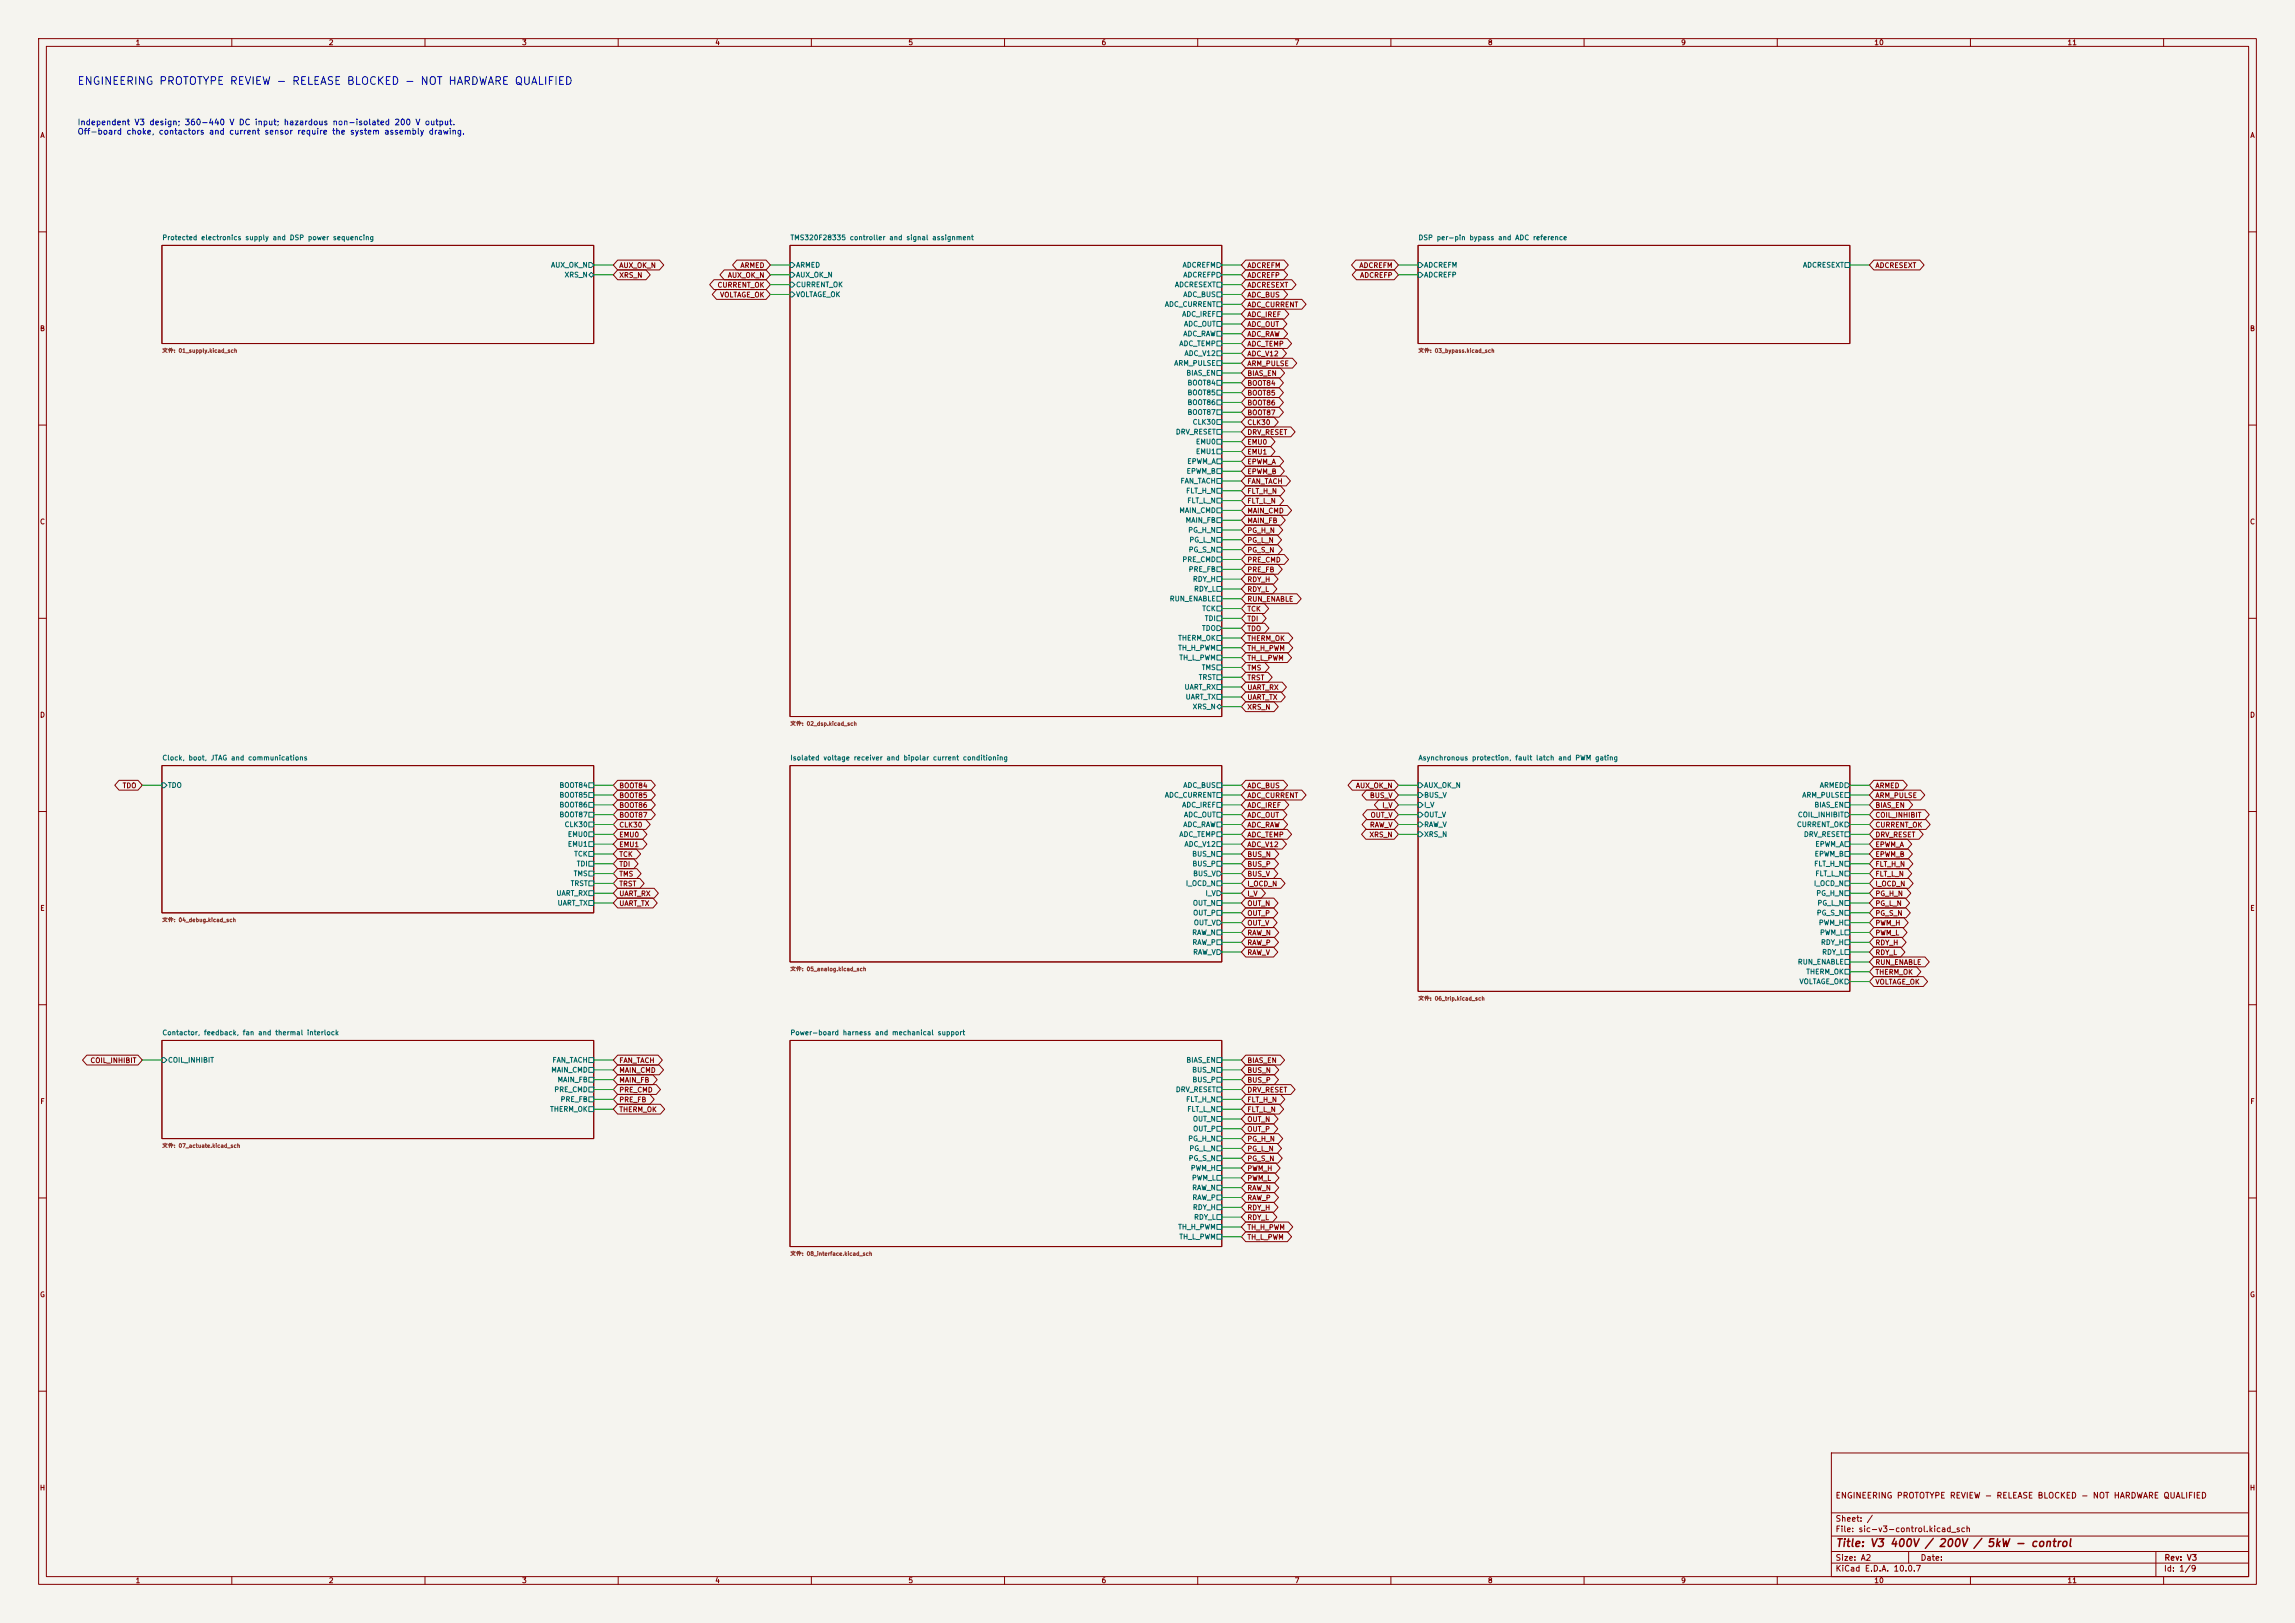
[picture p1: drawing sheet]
<svg xmlns="http://www.w3.org/2000/svg" width="594mm" height="420mm" viewBox="0 0 594 420" stroke-linecap="round" stroke-linejoin="round" font-family="sans-serif">
<defs><g id="words">
<text font-size="2" fill="#0000c2" x="19.9" y="22.4">ENGINEERING PROTOTYPE REVIEW - RELEASE BLOCKED - NOT HARDWARE QUALIFIED</text>
<text font-size="2" fill="#840000" x="475" y="400.8">Title: V3 400V / 200V / 5kW - control</text>
<g font-size="1.5" fill="#0000c2">
<text x="20" y="32.8">Independent V3 design; 360-440 V DC input; hazardous non-isolated 200 V output.</text>
<text x="20" y="35.2">Off-board choke, contactors and current sensor require the system assembly drawing.</text>
</g>
<g font-size="1.5" fill="#840000">
<text x="475" y="388.1">ENGINEERING PROTOTYPE REVIEW - RELEASE BLOCKED - NOT HARDWARE QUALIFIED</text>
<text x="475" y="394.1">Sheet: /</text>
<text x="475" y="396.8">File: sic-v3-control.kicad_sch</text>
<text x="475" y="407">KiCad E.D.A. 10.0.7</text>
<text x="475" y="404.2">Size: A2</text>
<text x="497" y="404.2">Date:</text>
<text x="560" y="407">Id: 1/9</text>
<text x="560.1" y="404.2">Rev: V3</text>
</g>
<g font-size="1.3" fill="#840000">
<text x="35" y="12">1</text>
<text x="85" y="12">2</text>
<text x="135" y="12">3</text>
<text x="185" y="12">4</text>
<text x="235" y="12">5</text>
<text x="285" y="12">6</text>
<text x="335" y="12">7</text>
<text x="385" y="12">8</text>
<text x="435" y="12">9</text>
<text x="485" y="12">10</text>
<text x="535" y="12">11</text>
<text x="10.3" y="36">A</text>
<text x="582.3" y="36">A</text>
<text x="160.2" y="69.6">AUX_OK_N</text>
<text x="191.5" y="69.6">ARMED</text>
<text x="322.7" y="69.6">ADCREFM</text>
<text x="351.7" y="69.6">ADCREFM</text>
<text x="485.3" y="69.6">ADCRESEXT</text>
<text x="160.2" y="72.2">XRS_N</text>
<text x="185.6" y="74.7">CURRENT_OK</text>
<text x="186.2" y="77.3">VOLTAGE_OK</text>
<text x="188.2" y="72.2">AUX_OK_N</text>
<text x="322.7" y="72.2">ADCREFP</text>
<text x="322.7" y="74.7">ADCRESEXT</text>
<text x="322.7" y="77.3">ADC_BUS</text>
<text x="351.9" y="72.2">ADCREFP</text>
<text x="322.7" y="79.8">ADC_CURRENT</text>
<text x="322.7" y="82.3">ADC_IREF</text>
<text x="10.2" y="86">B</text>
<text x="322.7" y="84.9">ADC_OUT</text>
<text x="322.7" y="87.4">ADC_RAW</text>
<text x="322.7" y="90">ADC_TEMP</text>
<text x="582.2" y="86">B</text>
<text x="322.7" y="92.5">ADC_V12</text>
<text x="322.7" y="95">ARM_PULSE</text>
<text x="322.7" y="97.6">BIAS_EN</text>
<text x="322.7" y="100.1">BOOT84</text>
<text x="322.7" y="102.7">BOOT85</text>
<text x="322.7" y="105.2">BOOT86</text>
<text x="322.7" y="107.7">BOOT87</text>
<text x="322.7" y="110.3">CLK30</text>
<text x="322.7" y="112.8">DRV_RESET</text>
<text x="322.7" y="115.4">EMU0</text>
<text x="322.7" y="117.9">EMU1</text>
<text x="322.7" y="125.5">FAN_TACH</text>
<text x="322.7" y="120.4">EPWM_A</text>
<text x="322.7" y="123">EPWM_B</text>
<text x="322.7" y="128.1">FLT_H_N</text>
<text x="322.7" y="130.6">FLT_L_N</text>
<text x="10.2" y="136">C</text>
<text x="322.7" y="133.1">MAIN_CMD</text>
<text x="322.7" y="135.7">MAIN_FB</text>
<text x="582.2" y="136">C</text>
<text x="322.7" y="138.2">PG_H_N</text>
<text x="322.7" y="140.8">PG_L_N</text>
<text x="322.7" y="143.3">PG_S_N</text>
<text x="322.7" y="145.8">PRE_CMD</text>
<text x="322.7" y="148.4">PRE_FB</text>
<text x="322.7" y="150.9">RDY_H</text>
<text x="322.7" y="153.5">RDY_L</text>
<text x="322.7" y="156">RUN_ENABLE</text>
<text x="322.7" y="158.5">TCK</text>
<text x="322.7" y="161.1">TDI</text>
<text x="322.7" y="163.6">TDO</text>
<text x="322.7" y="166.2">THERM_OK</text>
<text x="322.7" y="168.7">TH_H_PWM</text>
<text x="322.7" y="171.2">TH_L_PWM</text>
<text x="322.7" y="173.8">TMS</text>
<text x="322.7" y="176.3">TRST</text>
<text x="322.7" y="178.9">UART_RX</text>
<text x="10.2" y="186">D</text>
<text x="322.7" y="181.4">UART_TX</text>
<text x="322.7" y="183.9">XRS_N</text>
<text x="582.2" y="186">D</text>
<text x="31.6" y="204.3">TDO</text>
<text x="160.2" y="204.3">BOOT84</text>
<text x="160.2" y="206.8">BOOT85</text>
<text x="160.2" y="209.3">BOOT86</text>
<text x="322.7" y="204.3">ADC_BUS</text>
<text x="322.7" y="206.8">ADC_CURRENT</text>
<text x="322.7" y="209.3">ADC_IREF</text>
<text x="350.8" y="204.3">AUX_OK_N</text>
<text x="354.4" y="206.8">BUS_V</text>
<text x="357.6" y="209.3">I_V</text>
<text x="485.3" y="204.3">ARMED</text>
<text x="485.3" y="206.8">ARM_PULSE</text>
<text x="485.3" y="209.3">BIAS_EN</text>
<text x="160.2" y="211.9">BOOT87</text>
<text x="160.2" y="214.4">CLK30</text>
<text x="322.7" y="211.9">ADC_OUT</text>
<text x="322.7" y="214.4">ADC_RAW</text>
<text x="354.4" y="214.4">RAW_V</text>
<text x="354.6" y="211.9">OUT_V</text>
<text x="485.3" y="211.9">COIL_INHIBIT</text>
<text x="485.3" y="214.4">CURRENT_OK</text>
<text x="160.2" y="217">EMU0</text>
<text x="160.2" y="219.5">EMU1</text>
<text x="322.7" y="217">ADC_TEMP</text>
<text x="322.7" y="219.5">ADC_V12</text>
<text x="354.3" y="217">XRS_N</text>
<text x="485.3" y="217">DRV_RESET</text>
<text x="485.3" y="219.5">EPWM_A</text>
<text x="160.2" y="222">TCK</text>
<text x="160.2" y="224.6">TDI</text>
<text x="160.2" y="227.1">TMS</text>
<text x="322.7" y="222">BUS_N</text>
<text x="322.7" y="224.6">BUS_P</text>
<text x="322.7" y="227.1">BUS_V</text>
<text x="485.3" y="222">EPWM_B</text>
<text x="485.3" y="224.6">FLT_H_N</text>
<text x="485.3" y="227.1">FLT_L_N</text>
<text x="160.2" y="229.7">TRST</text>
<text x="160.2" y="232.2">UART_RX</text>
<text x="322.7" y="229.7">I_OCD_N</text>
<text x="322.7" y="232.2">I_V</text>
<text x="485.3" y="232.2">PG_H_N</text>
<text x="485.3" y="229.7">I_OCD_N</text>
<text x="10.3" y="236">E</text>
<text x="160.2" y="234.7">UART_TX</text>
<text x="322.7" y="237.3">OUT_P</text>
<text x="322.7" y="239.8">OUT_V</text>
<text x="322.7" y="234.7">OUT_N</text>
<text x="485.3" y="234.7">PG_L_N</text>
<text x="485.3" y="237.3">PG_S_N</text>
<text x="485.3" y="239.8">PWM_H</text>
<text x="582.3" y="236">E</text>
<text x="322.7" y="242.4">RAW_N</text>
<text x="322.7" y="244.9">RAW_P</text>
<text x="485.3" y="242.4">PWM_L</text>
<text x="485.3" y="244.9">RDY_H</text>
<text x="322.7" y="247.4">RAW_V</text>
<text x="485.3" y="247.4">RDY_L</text>
<text x="485.3" y="250">RUN_ENABLE</text>
<text x="485.3" y="252.5">THERM_OK</text>
<text x="485.3" y="255.1">VOLTAGE_OK</text>
<text x="23.3" y="275.4">COIL_INHIBIT</text>
<text x="160.2" y="275.4">FAN_TACH</text>
<text x="322.7" y="275.4">BIAS_EN</text>
<text x="160.2" y="277.9">MAIN_CMD</text>
<text x="160.2" y="280.5">MAIN_FB</text>
<text x="322.7" y="277.9">BUS_N</text>
<text x="322.7" y="280.5">BUS_P</text>
<text x="10.3" y="286">F</text>
<text x="160.2" y="283">PRE_CMD</text>
<text x="160.2" y="285.5">PRE_FB</text>
<text x="322.7" y="283">DRV_RESET</text>
<text x="322.7" y="285.5">FLT_H_N</text>
<text x="582.3" y="286">F</text>
<text x="160.2" y="288.1">THERM_OK</text>
<text x="322.7" y="288.1">FLT_L_N</text>
<text x="322.7" y="290.6">OUT_N</text>
<text x="322.7" y="293.2">OUT_P</text>
<text x="322.7" y="295.7">PG_H_N</text>
<text x="322.7" y="298.2">PG_L_N</text>
<text x="322.7" y="303.3">PWM_H</text>
<text x="322.7" y="300.8">PG_S_N</text>
<text x="322.7" y="305.9">PWM_L</text>
<text x="322.7" y="310.9">RAW_P</text>
<text x="322.7" y="308.4">RAW_N</text>
<text x="322.7" y="313.5">RDY_H</text>
<text x="322.7" y="316">RDY_L</text>
<text x="322.7" y="318.6">TH_H_PWM</text>
<text x="322.7" y="321.1">TH_L_PWM</text>
<text x="10.2" y="336">G</text>
<text x="582.2" y="336">G</text>
<text x="10.2" y="386">H</text>
<text x="582.2" y="386">H</text>
<text x="35" y="410">1</text>
<text x="85" y="410">2</text>
<text x="135" y="410">3</text>
<text x="185" y="410">4</text>
<text x="235" y="410">5</text>
<text x="285" y="410">6</text>
<text x="335" y="410">7</text>
<text x="385" y="410">8</text>
<text x="435" y="410">9</text>
<text x="485" y="410">10</text>
<text x="535" y="410">11</text>
</g>
<g font-size="1.3" fill="#006464">
<text x="41.9" y="62.5">Protected electronics supply and DSP power sequencing</text>
<text x="204.4" y="62.5">TMS320F28335 controller and signal assignment</text>
<text x="367" y="62.5">DSP per-pin bypass and ADC reference</text>
<text x="142.5" y="69.5">AUX_OK_N</text>
<text x="205.9" y="69.5">ARMED</text>
<text x="306" y="69.5">ADCREFM</text>
<text x="368.5" y="69.5">ADCREFM</text>
<text x="466.5" y="69.5">ADCRESEXT</text>
<text x="146" y="72.1">XRS_N</text>
<text x="205.9" y="72.1">AUX_OK_N</text>
<text x="205.9" y="74.6">CURRENT_OK</text>
<text x="205.9" y="77.2">VOLTAGE_OK</text>
<text x="304" y="74.6">ADCRESEXT</text>
<text x="306.1" y="72.1">ADCREFP</text>
<text x="306.1" y="77.2">ADC_BUS</text>
<text x="368.5" y="72.1">ADCREFP</text>
<text x="301.4" y="79.7">ADC_CURRENT</text>
<text x="305.8" y="82.2">ADC_IREF</text>
<text x="305.1" y="89.9">ADC_TEMP</text>
<text x="306.1" y="87.3">ADC_RAW</text>
<text x="306.3" y="84.8">ADC_OUT</text>
<text x="303.8" y="94.9">ARM_PULSE</text>
<text x="306.4" y="92.4">ADC_V12</text>
<text x="306.9" y="97.5">BIAS_EN</text>
<text x="307.2" y="100">BOOT84</text>
<text x="307.2" y="102.6">BOOT85</text>
<text x="307.2" y="105.1">BOOT86</text>
<text x="307.2" y="107.6">BOOT87</text>
<text x="304.2" y="112.7">DRV_RESET</text>
<text x="308.6" y="110.2">CLK30</text>
<text x="309.4" y="115.3">EMU0</text>
<text x="309.4" y="117.8">EMU1</text>
<text x="305.4" y="125.4">FAN_TACH</text>
<text x="307" y="122.9">EPWM_B</text>
<text x="307.2" y="120.3">EPWM_A</text>
<text x="306.9" y="128">FLT_H_N</text>
<text x="307.2" y="130.5">FLT_L_N</text>
<text x="305.1" y="133">MAIN_CMD</text>
<text x="306.7" y="135.6">MAIN_FB</text>
<text x="307.4" y="138.1">PG_H_N</text>
<text x="307.5" y="143.2">PG_S_N</text>
<text x="307.7" y="140.7">PG_L_N</text>
<text x="305.9" y="145.7">PRE_CMD</text>
<text x="307.5" y="148.3">PRE_FB</text>
<text x="302.6" y="155.9">RUN_ENABLE</text>
<text x="308.6" y="150.8">RDY_H</text>
<text x="308.9" y="153.4">RDY_L</text>
<text x="311" y="158.4">TCK</text>
<text x="311.7" y="161">TDI</text>
<text x="304.8" y="166.1">THERM_OK</text>
<text x="311" y="163.5">TDO</text>
<text x="304.8" y="168.6">TH_H_PWM</text>
<text x="305.1" y="171.1">TH_L_PWM</text>
<text x="310.9" y="173.7">TMS</text>
<text x="306.4" y="178.8">UART_RX</text>
<text x="310.1" y="176.2">TRST</text>
<text x="306.7" y="181.3">UART_TX</text>
<text x="308.6" y="183.8">XRS_N</text>
<text x="41.9" y="197.1">Clock, boot, JTAG and communications</text>
<text x="204.4" y="197.1">Isolated voltage receiver and bipolar current conditioning</text>
<text x="367" y="197.1">Asynchronous protection, fault latch and PWM gating</text>
<text x="43.3" y="204.2">TDO</text>
<text x="144.7" y="204.2">BOOT84</text>
<text x="144.7" y="206.7">BOOT85</text>
<text x="144.7" y="209.2">BOOT86</text>
<text x="301.4" y="206.7">ADC_CURRENT</text>
<text x="305.8" y="209.2">ADC_IREF</text>
<text x="306.1" y="204.2">ADC_BUS</text>
<text x="368.5" y="204.2">AUX_OK_N</text>
<text x="368.5" y="206.7">BUS_V</text>
<text x="368.5" y="209.2">I_V</text>
<text x="466.3" y="206.7">ARM_PULSE</text>
<text x="469.5" y="209.2">BIAS_EN</text>
<text x="470.9" y="204.2">ARMED</text>
<text x="144.7" y="211.8">BOOT87</text>
<text x="146" y="214.3">CLK30</text>
<text x="306.1" y="214.3">ADC_RAW</text>
<text x="306.3" y="211.8">ADC_OUT</text>
<text x="368.5" y="211.8">OUT_V</text>
<text x="368.5" y="214.3">RAW_V</text>
<text x="464.9" y="214.3">CURRENT_OK</text>
<text x="465.2" y="211.8">COIL_INHIBIT</text>
<text x="146.8" y="216.9">EMU0</text>
<text x="146.8" y="219.4">EMU1</text>
<text x="148.5" y="221.9">TCK</text>
<text x="305.1" y="216.9">ADC_TEMP</text>
<text x="306.4" y="219.4">ADC_V12</text>
<text x="308.4" y="221.9">BUS_N</text>
<text x="368.5" y="216.9">XRS_N</text>
<text x="466.8" y="216.9">DRV_RESET</text>
<text x="469.5" y="221.9">EPWM_B</text>
<text x="469.7" y="219.4">EPWM_A</text>
<text x="148.4" y="227">TMS</text>
<text x="149.1" y="224.5">TDI</text>
<text x="308.5" y="224.5">BUS_P</text>
<text x="308.7" y="227">BUS_V</text>
<text x="469.4" y="224.5">FLT_H_N</text>
<text x="469.7" y="227">FLT_L_N</text>
<text x="143.9" y="232.1">UART_RX</text>
<text x="147.6" y="229.6">TRST</text>
<text x="306.8" y="229.6">I_OCD_N</text>
<text x="311.9" y="232.1">I_V</text>
<text x="469.4" y="229.6">I_OCD_N</text>
<text x="470" y="232.1">PG_H_N</text>
<text x="144.2" y="234.6">UART_TX</text>
<text x="308.6" y="234.6">OUT_N</text>
<text x="308.7" y="237.2">OUT_P</text>
<text x="308.9" y="239.7">OUT_V</text>
<text x="470.1" y="237.2">PG_S_N</text>
<text x="470.3" y="234.6">PG_L_N</text>
<text x="470.6" y="239.7">PWM_H</text>
<text x="308.4" y="242.3">RAW_N</text>
<text x="308.5" y="244.8">RAW_P</text>
<text x="470.9" y="242.3">PWM_L</text>
<text x="471.2" y="244.8">RDY_H</text>
<text x="308.7" y="247.3">RAW_V</text>
<text x="465.2" y="249.9">RUN_ENABLE</text>
<text x="471.5" y="247.3">RDY_L</text>
<text x="465.6" y="255">VOLTAGE_OK</text>
<text x="467.4" y="252.4">THERM_OK</text>
<text x="41.9" y="268.2">Contactor, feedback, fan and thermal interlock</text>
<text x="204.4" y="268.2">Power-board harness and mechanical support</text>
<text x="43.3" y="275.3">COIL_INHIBIT</text>
<text x="142.9" y="275.3">FAN_TACH</text>
<text x="306.9" y="275.3">BIAS_EN</text>
<text x="142.5" y="277.8">MAIN_CMD</text>
<text x="144.2" y="280.4">MAIN_FB</text>
<text x="308.4" y="277.8">BUS_N</text>
<text x="308.5" y="280.4">BUS_P</text>
<text x="142.2" y="288">THERM_OK</text>
<text x="143.3" y="282.9">PRE_CMD</text>
<text x="145" y="285.4">PRE_FB</text>
<text x="304.2" y="282.9">DRV_RESET</text>
<text x="306.9" y="285.4">FLT_H_N</text>
<text x="307.2" y="288">FLT_L_N</text>
<text x="308.6" y="290.5">OUT_N</text>
<text x="308.7" y="293.1">OUT_P</text>
<text x="307.4" y="295.6">PG_H_N</text>
<text x="307.7" y="298.1">PG_L_N</text>
<text x="307.5" y="300.7">PG_S_N</text>
<text x="308.1" y="303.2">PWM_H</text>
<text x="308.4" y="305.8">PWM_L</text>
<text x="308.4" y="308.3">RAW_N</text>
<text x="308.5" y="310.8">RAW_P</text>
<text x="308.6" y="313.4">RDY_H</text>
<text x="308.9" y="315.9">RDY_L</text>
<text x="304.8" y="318.5">TH_H_PWM</text>
<text x="305.1" y="321">TH_L_PWM</text>
</g>
<g font-size="1" fill="#725600">
<text x="41.9" y="91.5">文件: 01_supply.kicad_sch</text>
<text x="367" y="91.5">文件: 03_bypass.kicad_sch</text>
<text x="204.5" y="188">文件: 02_dsp.kicad_sch</text>
<text x="41.9" y="238.8">文件: 04_debug.kicad_sch</text>
<text x="204.5" y="251.5">文件: 05_analog.kicad_sch</text>
<text x="367" y="259.2">文件: 06_trip.kicad_sch</text>
<text x="41.9" y="297.3">文件: 07_actuate.kicad_sch</text>
<text x="204.5" y="325.2">文件: 08_interface.kicad_sch</text>
</g>
</g></defs>
<path d="M0 0h594v420h-594z" fill="#f5f4ef" stroke="#f5f4ef" stroke-width=".26"/>
<g fill="none" stroke="#840000" stroke-width=".26">
<path d="M10 10h574v400h-574zM12 12h570v396h-570zM60 10v2M110 10v2M160 10v2M210 10v2M260 10v2M310 10v2M360 10v2M410 10v2M460 10v2M510 10v2"/>
<path d="M560 10v2M10 60h2M41.9 63.5h111.8v25.4h-111.8zM159.9 67.3h10.8l1.1 1.3-1.1 1.3h-10.8l-1.2-1.3zM159.9 69.8h7.3l1.1 1.3-1.1 1.3h-7.3l-1.2-1.3zM184.8 72.4h13.5l1.1 1.3-1.1 1.2h-13.5l-1.1-1.2zM185.5 74.9h12.8l1.1 1.3-1.1 1.3h-12.8l-1.2-1.3zM187.4 69.8h10.9l1.1 1.3-1.1 1.3h-10.9l-1.1-1.3zM190.7 67.3h7.6l1.1 1.3-1.1 1.3h-7.6l-1.1-1.3zM204.5 63.5h111.7v121.9h-111.7zM322.4 67.3h9.9l1.2 1.3-1.2 1.3h-9.9l-1.1-1.3zM322.4 69.8h9.8l1.1 1.3-1.1 1.3h-9.8l-1.1-1.3z"/>
<path d="M322.4 72.4h11.9l1.1 1.3-1.1 1.2h-11.9l-1.1-1.2zM322.4 74.9h9.8l1.1 1.3-1.1 1.3h-9.8l-1.1-1.3zM322.4 77.5h14.5l1.2 1.2-1.2 1.3h-14.5l-1.1-1.3zM350.9 67.3h9.9l1.1 1.3-1.1 1.3h-9.9l-1.1-1.3zM351.1 69.8h9.7l1.1 1.3-1.1 1.3h-9.7l-1.1-1.3zM367 63.5h111.8v25.4h-111.8zM485 67.3h11.9l1.1 1.3-1.1 1.3h-11.9l-1.1-1.3zM582 60h2M322.4 80h10.1l1.1 1.3-1.1 1.3h-10.1l-1.1-1.3zM322.4 82.5h9.6l1.1 1.3-1.1 1.3h-9.6l-1.1-1.3zM322.4 85.1h9.8l1.1 1.3-1.1 1.2h-9.8l-1.1-1.2zM322.4 87.6h10.8l1.1 1.3-1.1 1.3h-10.8l-1.1-1.3z"/>
<path d="M322.4 90.2h9.5l1.1 1.2-1.1 1.3h-9.5l-1.1-1.3zM322.4 92.7h12.1l1.1 1.3-1.1 1.3h-12.1l-1.1-1.3zM322.4 95.2h9l1.1 1.3-1.1 1.3h-9l-1.1-1.3zM322.4 97.8h8.7l1.1 1.3-1.1 1.2h-8.7l-1.1-1.2zM10 110h2M322.4 107.9h7.3l1.2 1.3-1.2 1.3h-7.3l-1.1-1.3zM322.4 110.5h11.7l1.1 1.3-1.1 1.2h-11.7l-1.1-1.2zM322.4 100.3h8.7l1.1 1.3-1.1 1.3h-8.7l-1.1-1.3zM322.4 102.9h8.7l1.1 1.2-1.1 1.3h-8.7l-1.1-1.3zM322.4 105.4h8.7l1.1 1.3-1.1 1.3h-8.7l-1.1-1.3zM322.4 113h6.5l1.1 1.3-1.1 1.3h-6.5l-1.1-1.3zM322.4 115.6h6.5l1.1 1.2-1.1 1.3h-6.5l-1.1-1.3z"/>
<path d="M322.4 118.1h8.7l1.1 1.3-1.1 1.3h-8.7l-1.1-1.3zM582 110h2M322.4 123.2h10.5l1.1 1.3-1.1 1.2h-10.5l-1.1-1.2zM322.4 125.7h9l1.1 1.3-1.1 1.3h-9l-1.1-1.3zM322.4 128.3h8.7l1.1 1.2-1.1 1.3h-8.7l-1.1-1.3zM322.4 130.8h10.8l1.1 1.3-1.1 1.3h-10.8l-1.1-1.3zM322.4 133.3h9.2l1.1 1.3-1.1 1.3h-9.2l-1.1-1.3zM322.4 135.9h8.5l1.1 1.3-1.1 1.2h-8.5l-1.1-1.2zM322.4 138.4h8.2l1.1 1.3-1.1 1.3h-8.2l-1.1-1.3zM322.4 120.6h8.9l1.1 1.3-1.1 1.3h-8.9l-1.1-1.3zM322.4 141h8.4l1.1 1.2-1.1 1.3h-8.4l-1.1-1.3zM322.4 143.5h10l1.1 1.3-1.1 1.3h-10l-1.1-1.3z"/>
<path d="M322.4 146h8.4l1.1 1.3-1.1 1.3h-8.4l-1.1-1.3zM322.4 148.6h7.3l1.1 1.3-1.1 1.2h-7.3l-1.1-1.2zM322.4 151.1h7l1.1 1.3-1.1 1.3h-7l-1.1-1.3zM322.4 153.7h13.3l1.1 1.2-1.1 1.3h-13.3l-1.1-1.3zM322.4 156.2h4.9l1.1 1.3-1.1 1.3h-4.9l-1.1-1.3zM322.4 158.7h4.2l1.1 1.3-1.1 1.3h-4.2l-1.1-1.3zM10 160h2M322.4 161.3h4.9l1.1 1.3-1.1 1.2h-4.9l-1.1-1.2zM322.4 163.8h11.1l1.1 1.3-1.1 1.3h-11.1l-1.1-1.3zM322.4 166.4h11.1l1.1 1.2-1.1 1.3h-11.1l-1.1-1.3zM322.4 168.9h10.8l1.1 1.3-1.1 1.3h-10.8l-1.1-1.3zM322.4 171.4h5l1.1 1.3-1.1 1.3h-5l-1.1-1.3z"/>
<path d="M322.4 174h5.8l1.1 1.3-1.1 1.2h-5.8l-1.1-1.2zM322.4 176.5h9.5l1.1 1.3-1.1 1.3h-9.5l-1.1-1.3zM322.4 179.1h9.2l1.1 1.2-1.1 1.3h-9.2l-1.1-1.3zM582 160h2M41.9 198.1h111.8v38.1h-111.8zM204.5 198.1h111.7v50.8h-111.7zM322.4 181.6h7.3l1.2 1.3-1.2 1.3h-7.3l-1.1-1.3zM367 198.1h111.8v58.4h-111.8zM10 210h2M30.8 201.9h4.9l1.1 1.3-1.1 1.3h-4.9l-1.1-1.3zM159.9 201.9h8.6l1.1 1.3-1.1 1.3h-8.6l-1.2-1.3zM159.9 204.5h8.6l1.1 1.2-1.1 1.3h-8.6l-1.2-1.3z"/>
<path d="M159.9 207h8.6l1.1 1.3-1.1 1.3h-8.6l-1.2-1.3zM159.9 209.5h8.6l1.1 1.3-1.1 1.3h-8.6l-1.2-1.3zM159.9 212.1h7.3l1.1 1.3-1.1 1.2h-7.3l-1.2-1.2zM159.9 214.6h6.4l1.1 1.3-1.1 1.3h-6.4l-1.2-1.3zM159.9 217.2h6.4l1.1 1.2-1.1 1.3h-6.4l-1.2-1.3zM159.9 219.7h4.8l1.1 1.3-1.1 1.3h-4.8l-1.2-1.3zM322.4 201.9h9.8l1.1 1.3-1.1 1.3h-9.8l-1.1-1.3zM322.4 204.5h14.5l1.2 1.2-1.2 1.3h-14.5l-1.1-1.3zM322.4 207h10.1l1.1 1.3-1.1 1.3h-10.1l-1.1-1.3zM322.4 209.5h9.6l1.1 1.3-1.1 1.3h-9.6l-1.1-1.3zM322.4 212.1h9.8l1.1 1.3-1.1 1.2h-9.8l-1.1-1.2zM322.4 214.6h10.8l1.1 1.3-1.1 1.3h-10.8l-1.1-1.3z"/>
<path d="M322.4 217.2h9.5l1.1 1.2-1.1 1.3h-9.5l-1.1-1.3zM322.4 219.7h7.5l1.1 1.3-1.1 1.3h-7.5l-1.1-1.3zM350 201.9h10.8l1.1 1.3-1.1 1.3h-10.8l-1.1-1.3zM353.5 214.6h7.3l1.1 1.3-1.1 1.3h-7.3l-1.1-1.3zM353.6 204.5h7.2l1.1 1.2-1.1 1.3h-7.2l-1.1-1.3zM353.6 212.1h7.2l1.1 1.3-1.1 1.2h-7.2l-1.1-1.2zM353.8 209.5h7l1.1 1.3-1.1 1.3h-7l-1.1-1.3zM356.8 207h4l1.1 1.3-1.1 1.3h-4l-1.1-1.3zM485 201.9h7.5l1.2 1.3-1.2 1.3h-7.5l-1.1-1.3zM485 204.5h12.1l1.1 1.2-1.1 1.3h-12.1l-1.1-1.3zM485 207h8.9l1.1 1.3-1.1 1.3h-8.9l-1.1-1.3zM485 209.5h13.2l1.1 1.3-1.1 1.3h-13.2l-1.1-1.3z"/>
<path d="M485 212.1h13.5l1.1 1.3-1.1 1.2h-13.5l-1.1-1.2zM485 214.6h11.7l1.1 1.3-1.1 1.3h-11.7l-1.1-1.3zM485 217.2h8.7l1.1 1.2-1.1 1.3h-8.7l-1.1-1.3zM485 219.7h8.9l1.1 1.3-1.1 1.3h-8.9l-1.1-1.3zM582 210h2M159.9 222.2h4.1l1.1 1.3-1.1 1.3h-4.1l-1.2-1.3zM159.9 224.8h4.9l1.1 1.3-1.1 1.2h-4.9l-1.2-1.2zM159.9 227.3h5.7l1.1 1.3-1.1 1.3h-5.7l-1.2-1.3zM159.9 229.9h9.4l1.1 1.2-1.1 1.3h-9.4l-1.2-1.3zM159.9 232.4h9.1l1.1 1.3-1.1 1.3h-9.1l-1.2-1.3zM322.4 234.9h7.2l1.1 1.3-1.1 1.3h-7.2l-1.1-1.3zM322.4 237.5h7l1.2 1.3-1.2 1.2h-7l-1.1-1.2z"/>
<path d="M322.4 222.2h7.4l1.1 1.3-1.1 1.3h-7.4l-1.1-1.3zM322.4 224.8h7.2l1.1 1.3-1.1 1.2h-7.2l-1.1-1.2zM322.4 227.3h9.1l1.1 1.3-1.1 1.3h-9.1l-1.1-1.3zM322.4 229.9h4l1.1 1.2-1.1 1.3h-4l-1.1-1.3zM322.4 232.4h7.3l1.1 1.3-1.1 1.3h-7.3l-1.1-1.3zM485 229.9h8.5l1.1 1.2-1.1 1.3h-8.5l-1.1-1.3zM485 222.2h9l1.1 1.3-1.1 1.3h-9l-1.1-1.3zM485 224.8h8.7l1.1 1.3-1.1 1.2h-8.7l-1.1-1.2zM485 227.3h9.1l1.1 1.3-1.1 1.3h-9.1l-1.1-1.3zM485 232.4h8.1l1.2 1.3-1.2 1.3h-8.1l-1.1-1.3zM485 234.9h8.3l1.1 1.3-1.1 1.3h-8.3l-1.1-1.3zM485 237.5h7.8l1.1 1.3-1.1 1.2h-7.8l-1.1-1.2z"/>
<path d="M322.4 240h7.5l1.1 1.3-1.1 1.3h-7.5l-1.1-1.3zM322.4 242.6h7.4l1.1 1.2-1.1 1.3h-7.4l-1.1-1.3zM322.4 245.1h7.2l1.1 1.3-1.1 1.3h-7.2l-1.1-1.3zM485 240h7.5l1.1 1.3-1.1 1.3h-7.5l-1.1-1.3zM485 242.6h7.2l1.2 1.2-1.2 1.3h-7.2l-1.1-1.3zM485 245.1h6.9l1.2 1.3-1.2 1.3h-6.9l-1.1-1.3zM485 247.6h13.2l1.1 1.3-1.1 1.3h-13.2l-1.1-1.3zM485 250.2h11.1l1.1 1.3-1.1 1.2h-11.1l-1.1-1.2zM485 252.7h12.8l1.1 1.3-1.1 1.3h-12.8l-1.1-1.3zM10 260h2M22.5 273h13.2l1.1 1.3-1.1 1.3h-13.2l-1.1-1.3zM41.9 269.2h111.8v25.4h-111.8z"/>
<path d="M159.9 273h10.4l1.1 1.3-1.1 1.3h-10.4l-1.2-1.3zM159.9 275.6h10.7l1.1 1.3-1.1 1.2h-10.7l-1.2-1.2zM159.9 278.1h9.1l1.1 1.3-1.1 1.3h-9.1l-1.2-1.3zM204.5 269.2h111.7v53.4h-111.7zM322.4 273h9l1.1 1.3-1.1 1.3h-9l-1.1-1.3zM322.4 275.6h7.5l1.1 1.3-1.1 1.2h-7.5l-1.1-1.2zM322.4 278.1h7.4l1.1 1.3-1.1 1.3h-7.4l-1.1-1.3zM582 260h2M159.9 280.7h9.9l1.2 1.2-1.2 1.3h-9.9l-1.2-1.3zM159.9 283.2h8.3l1.1 1.3-1.1 1.3h-8.3l-1.2-1.3zM159.9 285.7h11l1.1 1.3-1.1 1.3h-11l-1.2-1.3zM322.4 280.7h11.7l1.1 1.2-1.1 1.3h-11.7l-1.1-1.3z"/>
<path d="M322.4 283.2h9l1.1 1.3-1.1 1.3h-9l-1.1-1.3zM322.4 285.7h8.7l1.1 1.3-1.1 1.3h-8.7l-1.1-1.3zM322.4 288.3h7.3l1.1 1.3-1.1 1.2h-7.3l-1.1-1.2zM322.4 290.8h7.2l1.1 1.3-1.1 1.3h-7.2l-1.1-1.3zM322.4 293.4h8.5l1.1 1.2-1.1 1.3h-8.5l-1.1-1.3zM322.4 295.9h8.2l1.1 1.3-1.1 1.3h-8.2l-1.1-1.3zM322.4 298.4h8.4l1.1 1.3-1.1 1.3h-8.4l-1.1-1.3zM10 310h2M322.4 308.6h7.4l1.1 1.3-1.1 1.3h-7.4l-1.1-1.3zM322.4 311.1h7.3l1.1 1.3-1.1 1.3h-7.3l-1.1-1.3zM322.4 313.7h7l1.1 1.3-1.1 1.2h-7l-1.1-1.2zM322.4 316.2h11.1l1.1 1.3-1.1 1.3h-11.1l-1.1-1.3z"/>
<path d="M322.4 318.8h10.8l1.1 1.2-1.1 1.3h-10.8l-1.1-1.3zM322.4 301h7.8l1.1 1.3-1.1 1.2h-7.8l-1.1-1.2zM322.4 303.5h7.5l1.1 1.3-1.1 1.3h-7.5l-1.1-1.3zM322.4 306.1h7.5l1.1 1.2-1.1 1.3h-7.5l-1.1-1.3zM582 310h2M10 360h2M474 376h108v32h-108zM582 360h2M474 397.5h108M474 391.5h108M60 408v2M110 408v2"/>
<path d="M160 408v2M210 408v2M260 408v2M310 408v2M360 408v2M410 408v2M460 408v2M474 404.5h108M474 401.5h108M494 401.5v3M510 408v2M558 401.5v6.5"/>
<path d="M560 408v2"/>
</g>
<g fill="none" stroke="#006464" stroke-width=".26">
<path d="M152.4 67.9h.6l.7 .7-.7 .6h-.6zM152.4 71.1l.6-.6 .7 .6-.7 .7zM204.5 67.9h.6l.6 .7-.6 .6h-.6zM204.5 70.5h.6l.6 .6-.6 .7h-.6zM204.5 73h.6l.6 .7-.6 .6h-.6zM204.5 75.6h.6l.6 .6-.6 .6h-.6zM315 67.9h.6l.6 .7-.6 .6h-.6zM315 70.5h.6l.6 .6-.6 .7h-.6zM315 73h1.2v1.3h-1.2zM315 75.6h1.2v1.2h-1.2zM315 78.1h1.2v1.3h-1.2zM367 67.9h.7l.6 .7-.6 .6h-.7z"/>
<path d="M367 70.5h.7l.6 .6-.6 .7h-.7zM477.5 67.9h1.3v1.3h-1.3zM315 80.6h1.2v1.3h-1.2zM315 83.2h1.2v1.3h-1.2zM315 85.7h1.2v1.3h-1.2zM315 88.3h1.2v1.2h-1.2zM315 90.8h1.2v1.3h-1.2zM315 93.3h1.2v1.3h-1.2zM315 95.9h1.2v1.3h-1.2zM315 98.4h1.2v1.3h-1.2zM315 101h1.2v1.2h-1.2zM315 103.5h1.2v1.3h-1.2z"/>
<path d="M315 106h1.2v1.3h-1.2zM315 108.6h1.2v1.3h-1.2zM315 111.1h1.2v1.3h-1.2zM315 113.7h1.2v1.2h-1.2zM315 116.2h1.2v1.3h-1.2zM315 118.7h1.2v1.3h-1.2zM315 121.3h1.2v1.3h-1.2zM315 123.8h1.2v1.3h-1.2zM315 126.4h1.2v1.2h-1.2zM315 128.9h1.2v1.3h-1.2zM315 131.4h1.2v1.3h-1.2zM315 134h1.2v1.3h-1.2z"/>
<path d="M315 136.5h1.2v1.3h-1.2zM315 139.1h1.2v1.2h-1.2zM315 141.6h1.2v1.3h-1.2zM315 144.1h1.2v1.3h-1.2zM315 146.7h1.2v1.3h-1.2zM315 149.2h1.2v1.3h-1.2zM315 151.8h1.2v1.2h-1.2zM315 154.3h1.2v1.3h-1.2zM315 156.8h1.2v1.3h-1.2zM315 159.4h1.2v1.3h-1.2zM315 161.9h.6l.6 .7-.6 .6h-.6zM315 164.5h1.2v1.2h-1.2z"/>
<path d="M315 167h1.2v1.3h-1.2zM315 169.5h1.2v1.3h-1.2zM315 172.1h1.2v1.3h-1.2zM315 174.6h1.2v1.3h-1.2zM315 177.2h1.2v1.2h-1.2zM315 179.7h1.2v1.3h-1.2zM315 182.9l.6-.7 .6 .7-.6 .6zM41.9 202.6h.6l.7 .6-.7 .6h-.6zM152.4 202.6h1.3v1.2h-1.3zM152.4 205.1h1.3v1.3h-1.3zM152.4 207.6h1.3v1.3h-1.3zM152.4 210.2h1.3v1.3h-1.3z"/>
<path d="M152.4 212.7h1.3v1.3h-1.3zM152.4 215.3h1.3v1.2h-1.3zM152.4 217.8h1.3v1.3h-1.3zM315 202.6h1.2v1.2h-1.2zM315 205.1h1.2v1.3h-1.2zM315 207.6h1.2v1.3h-1.2zM315 210.2h1.2v1.3h-1.2zM315 212.7h1.2v1.3h-1.2zM315 215.3h1.2v1.2h-1.2zM315 217.8h1.2v1.3h-1.2zM367 202.6h.7l.6 .6-.6 .6h-.7zM367 205.1h.7l.6 .6-.6 .7h-.7z"/>
<path d="M367 207.6h.7l.6 .7-.6 .6h-.7zM367 210.2h.7l.6 .6-.6 .7h-.7zM367 212.7h.7l.6 .7-.6 .6h-.7zM367 215.3h.7l.6 .6-.6 .6h-.7zM477.5 202.6h.7l.6 .6-.6 .6h-.7zM477.5 205.1h1.3v1.3h-1.3zM477.5 207.6h1.3v1.3h-1.3zM477.5 210.2h.7l.6 .6-.6 .7h-.7zM477.5 212.7h.7l.6 .7-.6 .6h-.7zM477.5 215.3h1.3v1.2h-1.3zM477.5 217.8h1.3v1.3h-1.3zM152.4 220.3h1.3v1.3h-1.3z"/>
<path d="M152.4 222.9h1.3v1.3h-1.3zM152.4 225.4h1.3v1.3h-1.3zM152.4 228h1.3v1.2h-1.3zM152.4 230.5h1.3v1.3h-1.3zM152.4 233h1.3v1.3h-1.3zM315 220.3h1.2v1.3h-1.2zM315 222.9h1.2v1.3h-1.2zM315 225.4h.6l.6 .7-.6 .6h-.6zM315 228h1.2v1.2h-1.2zM315 230.5h.6l.6 .6-.6 .7h-.6zM315 233h1.2v1.3h-1.2zM315 235.6h1.2v1.3h-1.2z"/>
<path d="M315 238.1h.6l.6 .7-.6 .6h-.6zM477.5 220.3h1.3v1.3h-1.3zM477.5 222.9h1.3v1.3h-1.3zM477.5 225.4h1.3v1.3h-1.3zM477.5 228h1.3v1.2h-1.3zM477.5 230.5h1.3v1.3h-1.3zM477.5 233h1.3v1.3h-1.3zM477.5 235.6h1.3v1.3h-1.3zM477.5 238.1h1.3v1.3h-1.3zM315 240.7h1.2v1.2h-1.2zM315 243.2h1.2v1.3h-1.2zM315 245.7h.6l.6 .7-.6 .6h-.6z"/>
<path d="M477.5 240.7h1.3v1.2h-1.3zM477.5 243.2h1.3v1.3h-1.3zM477.5 245.7h1.3v1.3h-1.3zM477.5 248.3h1.3v1.3h-1.3zM477.5 250.8h1.3v1.3h-1.3zM477.5 253.4h.7l.6 .6-.6 .6h-.7zM41.9 273.7h.6l.7 .6-.7 .7h-.6zM152.4 273.7h1.3v1.3h-1.3zM152.4 276.2h1.3v1.3h-1.3zM152.4 278.8h1.3v1.2h-1.3zM315 273.7h1.2v1.3h-1.2zM315 276.2h1.2v1.3h-1.2z"/>
<path d="M315 278.8h1.2v1.2h-1.2zM152.4 281.3h1.3v1.3h-1.3zM152.4 283.8h1.3v1.3h-1.3zM152.4 286.4h1.3v1.3h-1.3zM315 281.3h1.2v1.3h-1.2zM315 283.8h1.2v1.3h-1.2zM315 286.4h1.2v1.3h-1.2zM315 288.9h1.2v1.3h-1.2zM315 291.5h1.2v1.2h-1.2zM315 294h1.2v1.3h-1.2zM315 296.5h1.2v1.3h-1.2zM315 299.1h1.2v1.3h-1.2z"/>
<path d="M315 301.6h1.2v1.3h-1.2zM315 304.2h1.2v1.2h-1.2zM315 306.7h1.2v1.3h-1.2zM315 309.2h1.2v1.3h-1.2zM315 311.8h1.2v1.3h-1.2zM315 314.3h1.2v1.3h-1.2zM315 316.9h1.2v1.2h-1.2zM315 319.4h1.2v1.3h-1.2z"/>
</g>
<g fill="none" stroke="#009600" stroke-width=".26">
<path d="M153.7 68.6h5M153.7 71.1h5M199.4 68.6h5.1M199.4 73.7h5.1M199.4 76.2h5.1M199.4 71.1h5.1M316.2 68.6h5.1M316.2 73.7h5.1M316.2 76.2h5.1M316.2 71.1h5.1M316.2 78.7h5.1M361.9 68.6h5.1"/>
<path d="M361.9 71.1h5.1M478.8 68.6h5.1M316.2 91.4h5.1M316.2 81.3h5.1M316.2 83.8h5.1M316.2 86.4h5.1M316.2 88.9h5.1M316.2 94h5.1M316.2 96.5h5.1M316.2 99.1h5.1M316.2 116.8h5.1M316.2 119.4h5.1"/>
<path d="M316.2 101.6h5.1M316.2 104.1h5.1M316.2 106.7h5.1M316.2 109.2h5.1M316.2 111.8h5.1M316.2 114.3h5.1M316.2 121.9h5.1M316.2 124.5h5.1M316.2 127h5.1M316.2 129.5h5.1M316.2 132.1h5.1M316.2 137.2h5.1"/>
<path d="M316.2 139.7h5.1M316.2 134.6h5.1M316.2 154.9h5.1M316.2 157.5h5.1M316.2 142.2h5.1M316.2 144.8h5.1M316.2 147.3h5.1M316.2 149.9h5.1M316.2 152.4h5.1M316.2 160h5.1M316.2 162.6h5.1M316.2 165.1h5.1"/>
<path d="M316.2 167.6h5.1M316.2 170.2h5.1M316.2 172.7h5.1M316.2 175.3h5.1M316.2 177.8h5.1M316.2 180.3h5.1M316.2 182.9h5.1M36.8 203.2h5.1M153.7 203.2h5M153.7 205.7h5M153.7 208.3h5M153.7 210.8h5"/>
<path d="M153.7 213.4h5M153.7 218.4h5M153.7 215.9h5M316.2 203.2h5.1M316.2 205.7h5.1M316.2 208.3h5.1M316.2 210.8h5.1M316.2 213.4h5.1M316.2 218.4h5.1M316.2 215.9h5.1M361.9 203.2h5.1M361.9 205.7h5.1"/>
<path d="M361.9 208.3h5.1M361.9 210.8h5.1M361.9 213.4h5.1M361.9 215.9h5.1M478.8 203.2h5.1M478.8 205.7h5.1M478.8 208.3h5.1M478.8 210.8h5.1M478.8 213.4h5.1M478.8 218.4h5.1M478.8 215.9h5.1M153.7 221h5"/>
<path d="M153.7 223.5h5M153.7 226.1h5M153.7 228.6h5M153.7 231.1h5M153.7 233.7h5M316.2 221h5.1M316.2 223.5h5.1M316.2 226.1h5.1M316.2 228.6h5.1M316.2 231.1h5.1M316.2 233.7h5.1M316.2 236.2h5.1"/>
<path d="M316.2 238.8h5.1M478.8 221h5.1M478.8 223.5h5.1M478.8 226.1h5.1M478.8 228.6h5.1M478.8 231.1h5.1M478.8 233.7h5.1M478.8 236.2h5.1M478.8 238.8h5.1M316.2 241.3h5.1M316.2 243.8h5.1M316.2 246.4h5.1"/>
<path d="M478.8 254h5.1M478.8 241.3h5.1M478.8 243.8h5.1M478.8 246.4h5.1M478.8 248.9h5.1M478.8 251.5h5.1M36.8 274.3h5.1M153.7 274.3h5M153.7 276.9h5M153.7 279.4h5M316.2 274.3h5.1M316.2 276.9h5.1"/>
<path d="M316.2 279.4h5.1M153.7 281.9h5M153.7 284.5h5M153.7 287h5M316.2 281.9h5.1M316.2 284.5h5.1M316.2 287h5.1M316.2 289.6h5.1M316.2 292.1h5.1M316.2 297.2h5.1M316.2 294.6h5.1M316.2 299.7h5.1"/>
<path d="M316.2 302.3h5.1M316.2 304.8h5.1M316.2 307.3h5.1M316.2 309.9h5.1M316.2 312.4h5.1M316.2 315h5.1M316.2 317.5h5.1M316.2 320h5.1"/>
</g>
<use href="#words"/>
</svg>
